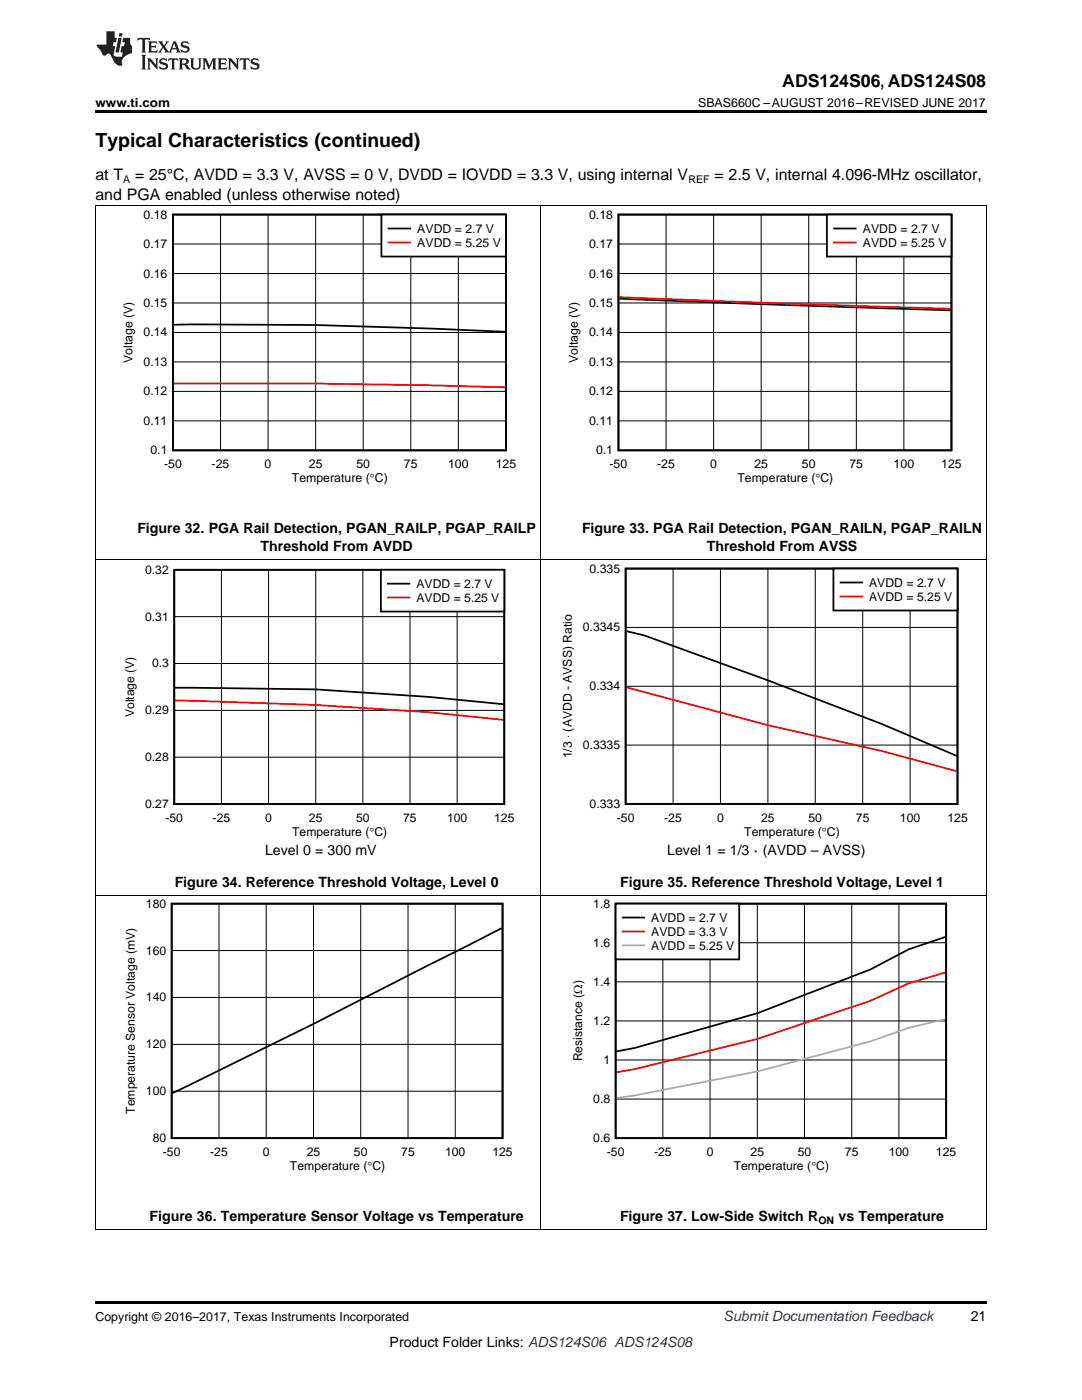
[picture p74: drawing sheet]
<svg xmlns="http://www.w3.org/2000/svg" width="216mm" height="279mm" viewBox="0 0 216 279" stroke-linecap="round" stroke-linejoin="round" font-family="sans-serif">
<defs><g id="words">
<text font-size="3.9" x="19" y="29.3">Typical Characteristics (continued)</text>
<text font-size="3.5" x="156.1" y="17.3">ADS124S06, ADS124S08</text>
<g font-size="3.2">
<text x="19" y="36">at T</text>
<text x="27" y="36">= 25°C, AVDD = 3.3 V, AVSS = 0 V, DVDD = IOVDD = 3.3 V, using internal V</text>
<text x="142.6" y="36">= 2.5 V, internal 4.096-MHz oscillator,</text>
<text x="19" y="39.9">and PGA enabled (unless otherwise noted)</text>
</g>
<g font-size="2.8">
<text x="27.4" y="106.4">Figure 32. PGA Rail Detection, PGAN_RAILP, PGAP_RAILP</text>
<text x="116.1" y="106.4">Figure 33. PGA Rail Detection, PGAN_RAILN, PGAP_RAILN</text>
<text x="52" y="109.9">Threshold From AVDD</text>
<text x="141" y="109.9">Threshold From AVSS</text>
<text x="52.9" y="170.6">Level 0 = 300 mV</text>
<text x="133.1" y="170.6">Level 1 = 1/3 · (AVDD – AVSS)</text>
<text x="34.9" y="177">Figure 34. Reference Threshold Voltage, Level 0</text>
<text x="123.8" y="177">Figure 35. Reference Threshold Voltage, Level 1</text>
<text x="29.8" y="243.6">Figure 36. Temperature Sensor Voltage vs Temperature</text>
<text x="123.7" y="243.6">Figure 37. Low-Side Switch R</text>
<text x="167.3" y="243.6">vs Temperature</text>
<text x="193.7" y="263.6">21</text>
<text x="77.8" y="268.9">Product Folder Links: ADS124S06 ADS124S08</text>
</g>
<text font-size="2.8" fill="#0000c8" x="144.4" y="263.6">Submit Documentation Feedback</text>
<g font-size="2.5">
<text x="19" y="21.4">www.ti.com</text>
<text x="139.3" y="21.4">SBAS660C –AUGUST 2016–REVISED JUNE 2017</text>
<text x="19" y="263.6">Copyright © 2016–2017, Texas Instruments Incorporated</text>
</g>
<g font-size="2.4">
<text x="28.7" y="43.6">0.18</text>
<text x="83.3" y="46.5">AVDD = 2.7 V</text>
<text x="117.6" y="43.6">0.18</text>
<text x="172.2" y="46.5">AVDD = 2.7 V</text>
<text x="28.7" y="49.5">0.17</text>
<text x="83.3" y="49.3">AVDD = 5.25 V</text>
<text x="117.6" y="49.5">0.17</text>
<text x="172.2" y="49.3">AVDD = 5.25 V</text>
<text x="28.7" y="55.4">0.16</text>
<text x="117.6" y="55.4">0.16</text>
<text x="28.7" y="61.3">0.15</text>
<text x="117.6" y="61.3">0.15</text>
<text x="28.7" y="67.1">0.14</text>
<text x="117.6" y="67.1">0.14</text>
<text x="26.4" y="72.4" transform="rotate(-90 26.4 72.4)">Voltage (V)</text>
<text x="28.7" y="73">0.13</text>
<text x="115.3" y="72.4" transform="rotate(-90 115.3 72.4)">Voltage (V)</text>
<text x="117.6" y="73">0.13</text>
<text x="28.7" y="78.9">0.12</text>
<text x="117.6" y="78.9">0.12</text>
<text x="28.7" y="84.8">0.11</text>
<text x="117.6" y="84.8">0.11</text>
<text x="30" y="90.7">0.1</text>
<text x="32.7" y="93.5">-50</text>
<text x="42.2" y="93.5">-25</text>
<text x="52.8" y="93.5">0</text>
<text x="61.6" y="93.5">25</text>
<text x="71.1" y="93.5">50</text>
<text x="80.6" y="93.5">75</text>
<text x="89.4" y="93.5">100</text>
<text x="98.9" y="93.5">125</text>
<text x="118.9" y="90.7">0.1</text>
<text x="121.6" y="93.5">-50</text>
<text x="131.1" y="93.5">-25</text>
<text x="141.7" y="93.5">0</text>
<text x="150.5" y="93.5">25</text>
<text x="160" y="93.5">50</text>
<text x="169.5" y="93.5">75</text>
<text x="178.3" y="93.5">100</text>
<text x="187.8" y="93.5">125</text>
<text x="58.2" y="96.3">Temperature (qC)</text>
<text x="147.1" y="96.3">Temperature (qC)</text>
<text x="29" y="114.5">0.32</text>
<text x="83.1" y="117.3">AVDD = 2.7 V</text>
<text x="117.6" y="114.3">0.335</text>
<text x="173.4" y="117.1">AVDD = 2.7 V</text>
<text x="173.4" y="119.9">AVDD = 5.25 V</text>
<text x="29" y="123.9">0.31</text>
<text x="83.1" y="120.1">AVDD = 5.25 V</text>
<text x="116.3" y="126">0.3345</text>
<text x="30.3" y="133.2">0.3</text>
<text x="117.6" y="137.8">0.334</text>
<text x="26.8" y="143.1" transform="rotate(-90 26.8 143.1)">Voltage (V)</text>
<text x="29" y="142.6">0.29</text>
<text x="116.3" y="149.5">0.3335</text>
<text x="29" y="151.9">0.28</text>
<text x="114.1" y="151.3" transform="rotate(-90 114.1 151.3)">1/3 ò (AVDD - AVSS) Ratio</text>
<text x="29" y="161.3">0.27</text>
<text x="117.6" y="161.2">0.333</text>
<text x="33" y="164">-50</text>
<text x="42.4" y="164">-25</text>
<text x="52.9" y="164">0</text>
<text x="58.3" y="166.8">Temperature (qC)</text>
<text x="61.6" y="164">25</text>
<text x="71" y="164">50</text>
<text x="80.5" y="164">75</text>
<text x="89.2" y="164">100</text>
<text x="98.6" y="164">125</text>
<text x="123.1" y="164">-50</text>
<text x="132.5" y="164">-25</text>
<text x="143.1" y="164">0</text>
<text x="148.5" y="166.8">Temperature (qC)</text>
<text x="151.9" y="164">25</text>
<text x="161.3" y="164">50</text>
<text x="170.8" y="164">75</text>
<text x="179.6" y="164">100</text>
<text x="189" y="164">125</text>
<text x="29.1" y="181.1">180</text>
<text x="118.4" y="181.1">1.8</text>
<text x="130" y="184">AVDD = 2.7 V</text>
<text x="29.1" y="190.5">160</text>
<text x="118.4" y="188.9">1.6</text>
<text x="130" y="186.7">AVDD = 3.3 V</text>
<text x="130" y="189.5">AVDD = 5.25 V</text>
<text x="118.4" y="196.7">1.4</text>
<text x="29.1" y="199.9">140</text>
<text x="29.1" y="209.2">120</text>
<text x="118.4" y="204.5">1.2</text>
<text x="116.2" y="211.8" transform="rotate(-90 116.2 211.8)">Resistance (:)</text>
<text x="120.4" y="212.3">1</text>
<text x="29.1" y="218.6">100</text>
<text x="118.4" y="220.1">0.8</text>
<text x="26.9" y="222.3" transform="rotate(-90 26.9 222.3)">Temperature Sensor Voltage (mV)</text>
<text x="30.5" y="227.9">80</text>
<text x="118.4" y="227.9">0.6</text>
<text x="32.5" y="230.7">-50</text>
<text x="41.9" y="230.7">-25</text>
<text x="52.4" y="230.7">0</text>
<text x="57.8" y="233.5">Temperature (qC)</text>
<text x="61.2" y="230.7">25</text>
<text x="70.6" y="230.7">50</text>
<text x="80.1" y="230.7">75</text>
<text x="88.8" y="230.7">100</text>
<text x="98.2" y="230.7">125</text>
<text x="121.1" y="230.7">-50</text>
<text x="130.5" y="230.7">-25</text>
<text x="141" y="230.7">0</text>
<text x="146.4" y="233.5">Temperature (qC)</text>
<text x="149.8" y="230.7">25</text>
<text x="159.2" y="230.7">50</text>
<text x="168.6" y="230.7">75</text>
<text x="177.3" y="230.7">100</text>
<text x="186.8" y="230.7">125</text>
</g>
<g font-size="2.1">
<text x="24.6" y="36.6">A</text>
<text x="137.4" y="36.6">REF</text>
<text x="163.3" y="244.2">ON</text>
</g>
</g></defs>
<path d="M19 259.7h177.8v.5h-177.8z" fill="#000"/>
<g fill="none" stroke="#000" stroke-width=".2">
<path d="M19.1 178.7v66.7M107.9 178.7v66.7M196.8 178.7v66.7M34.3 199.1h66M34.3 189.7h66M43.7 180.3v46.9M53.1 180.3v46.9M62.6 180.3v46.9M72 180.3v46.9M81.4 180.3v46.9M90.8 180.3v46.9M122.8 196h66"/>
<path d="M122.8 188.1h66M132.3 180.3v46.9M141.7 180.3v46.9M151.1 180.3v46.9M160.5 180.3v46.9M170 180.3v46.9M179.4 180.3v46.9M34.3 217.8h66M34.3 208.4h66M122.8 219.3h66M122.8 211.5h66M122.8 203.8h66"/>
<path d="M19 245.3h177.8"/>
</g>
<path d="M34.3 180.3h66v46.8h-66zM100.1 185.2l-37.5 19.1-28.2 13.9M122.8 180.3h66v46.8h-66zM188.6 187l-7.3 2.5-7.6 4-22.6 8.7-24.5 7-3.6 .6" fill="none" stroke="#000" stroke-width=".35"/>
<path d="M188.6 194.1l-7.3 2.2-7.6 3.4-22.6 7.6-24.5 6.1-3.6 .6" fill="none" stroke="#f00" stroke-width=".35"/>
<path d="M188.6 203.4l-7.3 1.7-7.6 2.7-22.6 6-24.5 4.8-3.6 .5" fill="none" stroke="#aaa" stroke-width=".35"/>
<path d="M122.8 180.3h24.7v11.2h-24.7z" fill-rule="evenodd" fill="#fff"/>
<path d="M34.8 113.7h65.8v46.8h-65.8zM34.9 137.3l28.1 .3 22.6 1.5 14.9 1.4M122.8 180.3h24.7v11.2h-24.7zM124.3 183.1h4.2" fill="none" stroke="#000" stroke-width=".35"/>
<path d="M34.9 139.8a693 693 0 0 1 65.6 3.9M124.3 185.9h4.2" fill="none" stroke="#f00" stroke-width=".35"/>
<path d="M124.3 188.7h4.2" fill="none" stroke="#aaa" stroke-width=".35"/>
<g fill="none" stroke="#000" stroke-width=".2">
<path d="M19.1 111.7v67M44.2 113.7v46.8M53.6 113.7v46.8M63 113.7v46.8M72.4 113.7v46.8M81.8 113.7v46.8M91.2 113.7v46.8M107.9 111.7v67M196.8 111.7v67M34.8 132.4h65.8M34.8 123.1h65.8M34.8 151.1h65.8"/>
<path d="M34.8 141.8h65.8M19 178.7h177.8"/>
</g>
<path d="M76 113.7h24.6v8.3h-24.6z" fill-rule="evenodd" fill="#fff"/>
<path d="M76 113.7h24.6v8.3h-24.6zM77.4 116.5h4.3M124.8 113.5h66.3v46.9h-66.3zM125 126l3.6 .8 24.6 9 22.7 8.7 15 6.3" fill="none" stroke="#000" stroke-width=".35"/>
<path d="M77.4 119.3h4.3M125 137.2l28.2 7.5 22.7 5.2 15 4" fill="none" stroke="#f00" stroke-width=".35"/>
<path d="M134.3 113.5v47M143.8 113.5v47M153.2 113.5v47M162.7 113.5v47M172.1 113.5v47M181.6 113.5v47M124.8 137h66.3M124.8 125.2h66.3M124.8 148.7h66.3" fill="none" stroke="#000" stroke-width=".2"/>
<path d="M166.3 113.5h24.8v8.3h-24.8z" fill-rule="evenodd" fill="#fff"/>
<path d="M34.5 42.8h66.5v47.1h-66.5zM34.7 64.8a990.6 990.6 0 0 1 66.1 1.4M166.3 113.5h24.8v8.3h-24.8zM167.7 116.3h4.3" fill="none" stroke="#000" stroke-width=".35"/>
<path d="M34.7 76.5a1702.2 1702.2 0 0 1 66.1 .8M167.7 119h4.3" fill="none" stroke="#f00" stroke-width=".35"/>
<g fill="none" stroke="#000" stroke-width=".2">
<path d="M19.1 41.1v70.6M34.5 54.6h66.5M34.5 48.7h66.5M44 42.8v47.1M53.5 42.8v47.1M63 42.8v47.1M72.5 42.8v47.1M82 42.8v47.1M91.5 42.8v47.1M107.9 41.1v70.6M196.8 41.1v70.6M34.5 78.1h66.5"/>
<path d="M34.5 72.2h66.5M34.5 66.4h66.5M34.5 60.5h66.5M34.5 84h66.5M19 111.6h177.8"/>
</g>
<path d="M76.1 42.8h24.8v8.4h-24.8z" fill-rule="evenodd" fill="#fff"/>
<path d="M76.1 42.8h24.9v8.4h-24.9zM77.5 45.6h4.3M123.4 42.8h66.5v47.1h-66.5zM123.6 59.6l28.3 1.1 37.8 1.2" fill="none" stroke="#000" stroke-width=".35"/>
<path d="M77.5 48.4h4.3M123.6 59.3l28.3 1.1 37.8 1.2" fill="none" stroke="#f00" stroke-width=".35"/>
<g fill="none" stroke="#000" stroke-width=".2">
<path d="M123.4 54.6h66.5M123.4 48.7h66.5M132.9 42.8v47.1M142.4 42.8v47.1M151.9 42.8v47.1M161.4 42.8v47.1M170.9 42.8v47.1M180.4 42.8v47.1M123.4 78.1h66.5M123.4 72.2h66.5M123.4 66.4h66.5M123.4 60.5h66.5"/>
<path d="M123.4 84h66.5"/>
</g>
<path d="M165 42.8h24.8v8.4h-24.8z" fill-rule="evenodd" fill="#fff"/>
<path d="M165 42.8h24.9v8.4h-24.9zM166.4 45.6h4.3" fill="none" stroke="#000" stroke-width=".35"/>
<path d="M166.4 48.4h4.3" fill="none" stroke="#f00" stroke-width=".35"/>
<path d="M19 41.1h177.8" fill="none" stroke="#000" stroke-width=".2"/>
<path d="M19 22h177.8v.5h-177.8z" fill="#000"/>
<g fill="#231f20">
<path d="M27.5 7.6l-.1 .5 .4-.2h.6v.1v2.1l-.2 .4h1l-.3-.4v-2.1l.1-.1h.5l.5 .2-.2-.5zM29.5 8.3l.2 .3v1.5l-.2 .4h1.8l.2-.6a1.04 1.04 0 0 1-1.3 .2v-.7h.6l.3 .2v-.6l-.3 .2h-.6v-.6l.8-.1 .4 .3-.2-.5zM31.5 8.3l.9 1.1-.9 1.1h.8l-.2-.2 .5-.7 .4 .7-.2 .2h1.5l-.1-.2 .1-.4h.9l.1 .4-.2 .2h1l-.3-.3-.7-1.9h-.5l-.9 2-.8-1 .9-1h-.8l.1 .3-.3 .5-.4-.6 .2-.2zM34.7 8.6l.4 1h-.7zM36.3 8.4a.63 .63 0 0 0-.2 .7 .63 .63 0 0 0 .6 .4l.6 .2 .1 .2a.75 .75 0 0 1-.7 .4 .75 .75 0 0 1-.6-.5l.1 .7 .1-.1a1.11 1.11 0 0 0 1.5-.6 1.13 1.13 0 0 0-1.2-.8l-.1-.4a1.04 1.04 0 0 1 1.2 .2l-.2-.5-.1 .1-.5-.2zM28.2 10.9l.2 .4v2.2l-.2 .4h1l-.3-.4v-2.2l.3-.4zM29.3 11.6l.3 .4v1.5l-.3 .4h.8l-.2-.4v-1.3l1.5 1.7v-1.9l.2-.4h-.7l.2 .4v.9l-1.1-1.3zM32 11.8a.62 .62 0 0 0-.2 .7 .62 .62 0 0 0 .6 .4l.6 .1 .1 .3a.76 .76 0 0 1-.7 .3 .76 .76 0 0 1-.6-.4l.1 .7 .1-.1a1.11 1.11 0 0 0 1.5-.6 1.13 1.13 0 0 0-1.2-.8l-.1-.4a1.04 1.04 0 0 1 1.2 .2l-.2-.6-.1 .1-.5-.1zM33.7 11.6l-.2 .6a.61 .61 0 0 1 .8-.3v1.6l-.2 .4h.9l-.2-.4v-1.6a.63 .63 0 0 1 .8 .3l-.2-.6zM35.6 11.6l.3 .4v1.5l-.3 .4h1l-.2-.2v-.8l.5 .2a.76 .76 0 0 0 1.2 .7l-1-1a.58 .58 0 0 0 .6-.5 .58 .58 0 0 0-.5-.6zM36.4 11.9h.1a.45 .45 0 0 1 .5 .1 .45 .45 0 0 1 .1 .5l-.7 .2zM37.9 11.6l.2 .2a2.17 2.17 0 0 0 .3 1.9 .99 .99 0 0 0 1.6-.6v-1.1l.2-.4h-.7l.2 .2a1.92 1.92 0 0 1-.2 1.8 .6 .6 0 0 1-.9-.5v-1.1l.2-.4zM40.4 11.6l.2 .4v1.5l-.2 .4h.7l-.2-.4v-1.4l.8 1.8 .8-1.8v1.4l-.2 .4h.9l-.2-.4v-1.5l.2-.4h-.8l-.6 1.5-.6-1.5zM43.4 11.6l.2 .4v1.5l-.2 .4h1.8l.2-.6a1.04 1.04 0 0 1-1.3 .1v-.6h.5l.4 .2v-.6l-.4 .2h-.5v-.7h.8l.3 .3-.1-.6zM45.5 11.6l.2 .4v1.5l-.2 .4h.7l-.2-.4v-1.3l1.5 1.7v-1.9l.2-.4h-.7l.2 .4v.9l-1.1-1.3zM47.9 11.6l-.1 .6a.61 .61 0 0 1 .8-.3v1.6l-.3 .4h1l-.3-.4 .1-1.6a.63 .63 0 0 1 .7 .3l-.1-.6zM50.2 11.8a.62 .62 0 0 0-.2 .7 .62 .62 0 0 0 .6 .4l.6 .1 .2 .3a.76 .76 0 0 1-.8 .3 .76 .76 0 0 1-.6-.4l.1 .7 .2-.1a1.11 1.11 0 0 0 1.5-.6 1.13 1.13 0 0 0-1.3-.8l-.1-.4a1.04 1.04 0 0 1 1.2 .2l-.1-.6-.2 .1-.5-.1z"/>
<path d="M21.2 6.3v2.6h-1.9l.1 .4 .7 .9a.91 .91 0 0 0 1 .8 .56 .56 0 0 1 .5-.3 .56 .56 0 0 1 .5 .3l.4 .8a1.53 1.53 0 0 0 1.9 1.2 1.54 1.54 0 0 1 1-2.1l.9-.3v-1.4a1.52 1.52 0 0 1-.3-1.6h-1.4l-.2 .8h.5l-.2 .8h-.4l-.2 1v.2l.4 .1-.2 .8a1.93 1.93 0 0 1-1.6-.3l.3-1.8h-.5l.2-.8h.4l.2-.8h-.4v-1.3zM23.6 7.6l-.6 2.9h.7l.6-2.9zM23.8 6.6l-.1 .7h.6l.2-.7z"/>
</g>
<use href="#words"/>
</svg>
